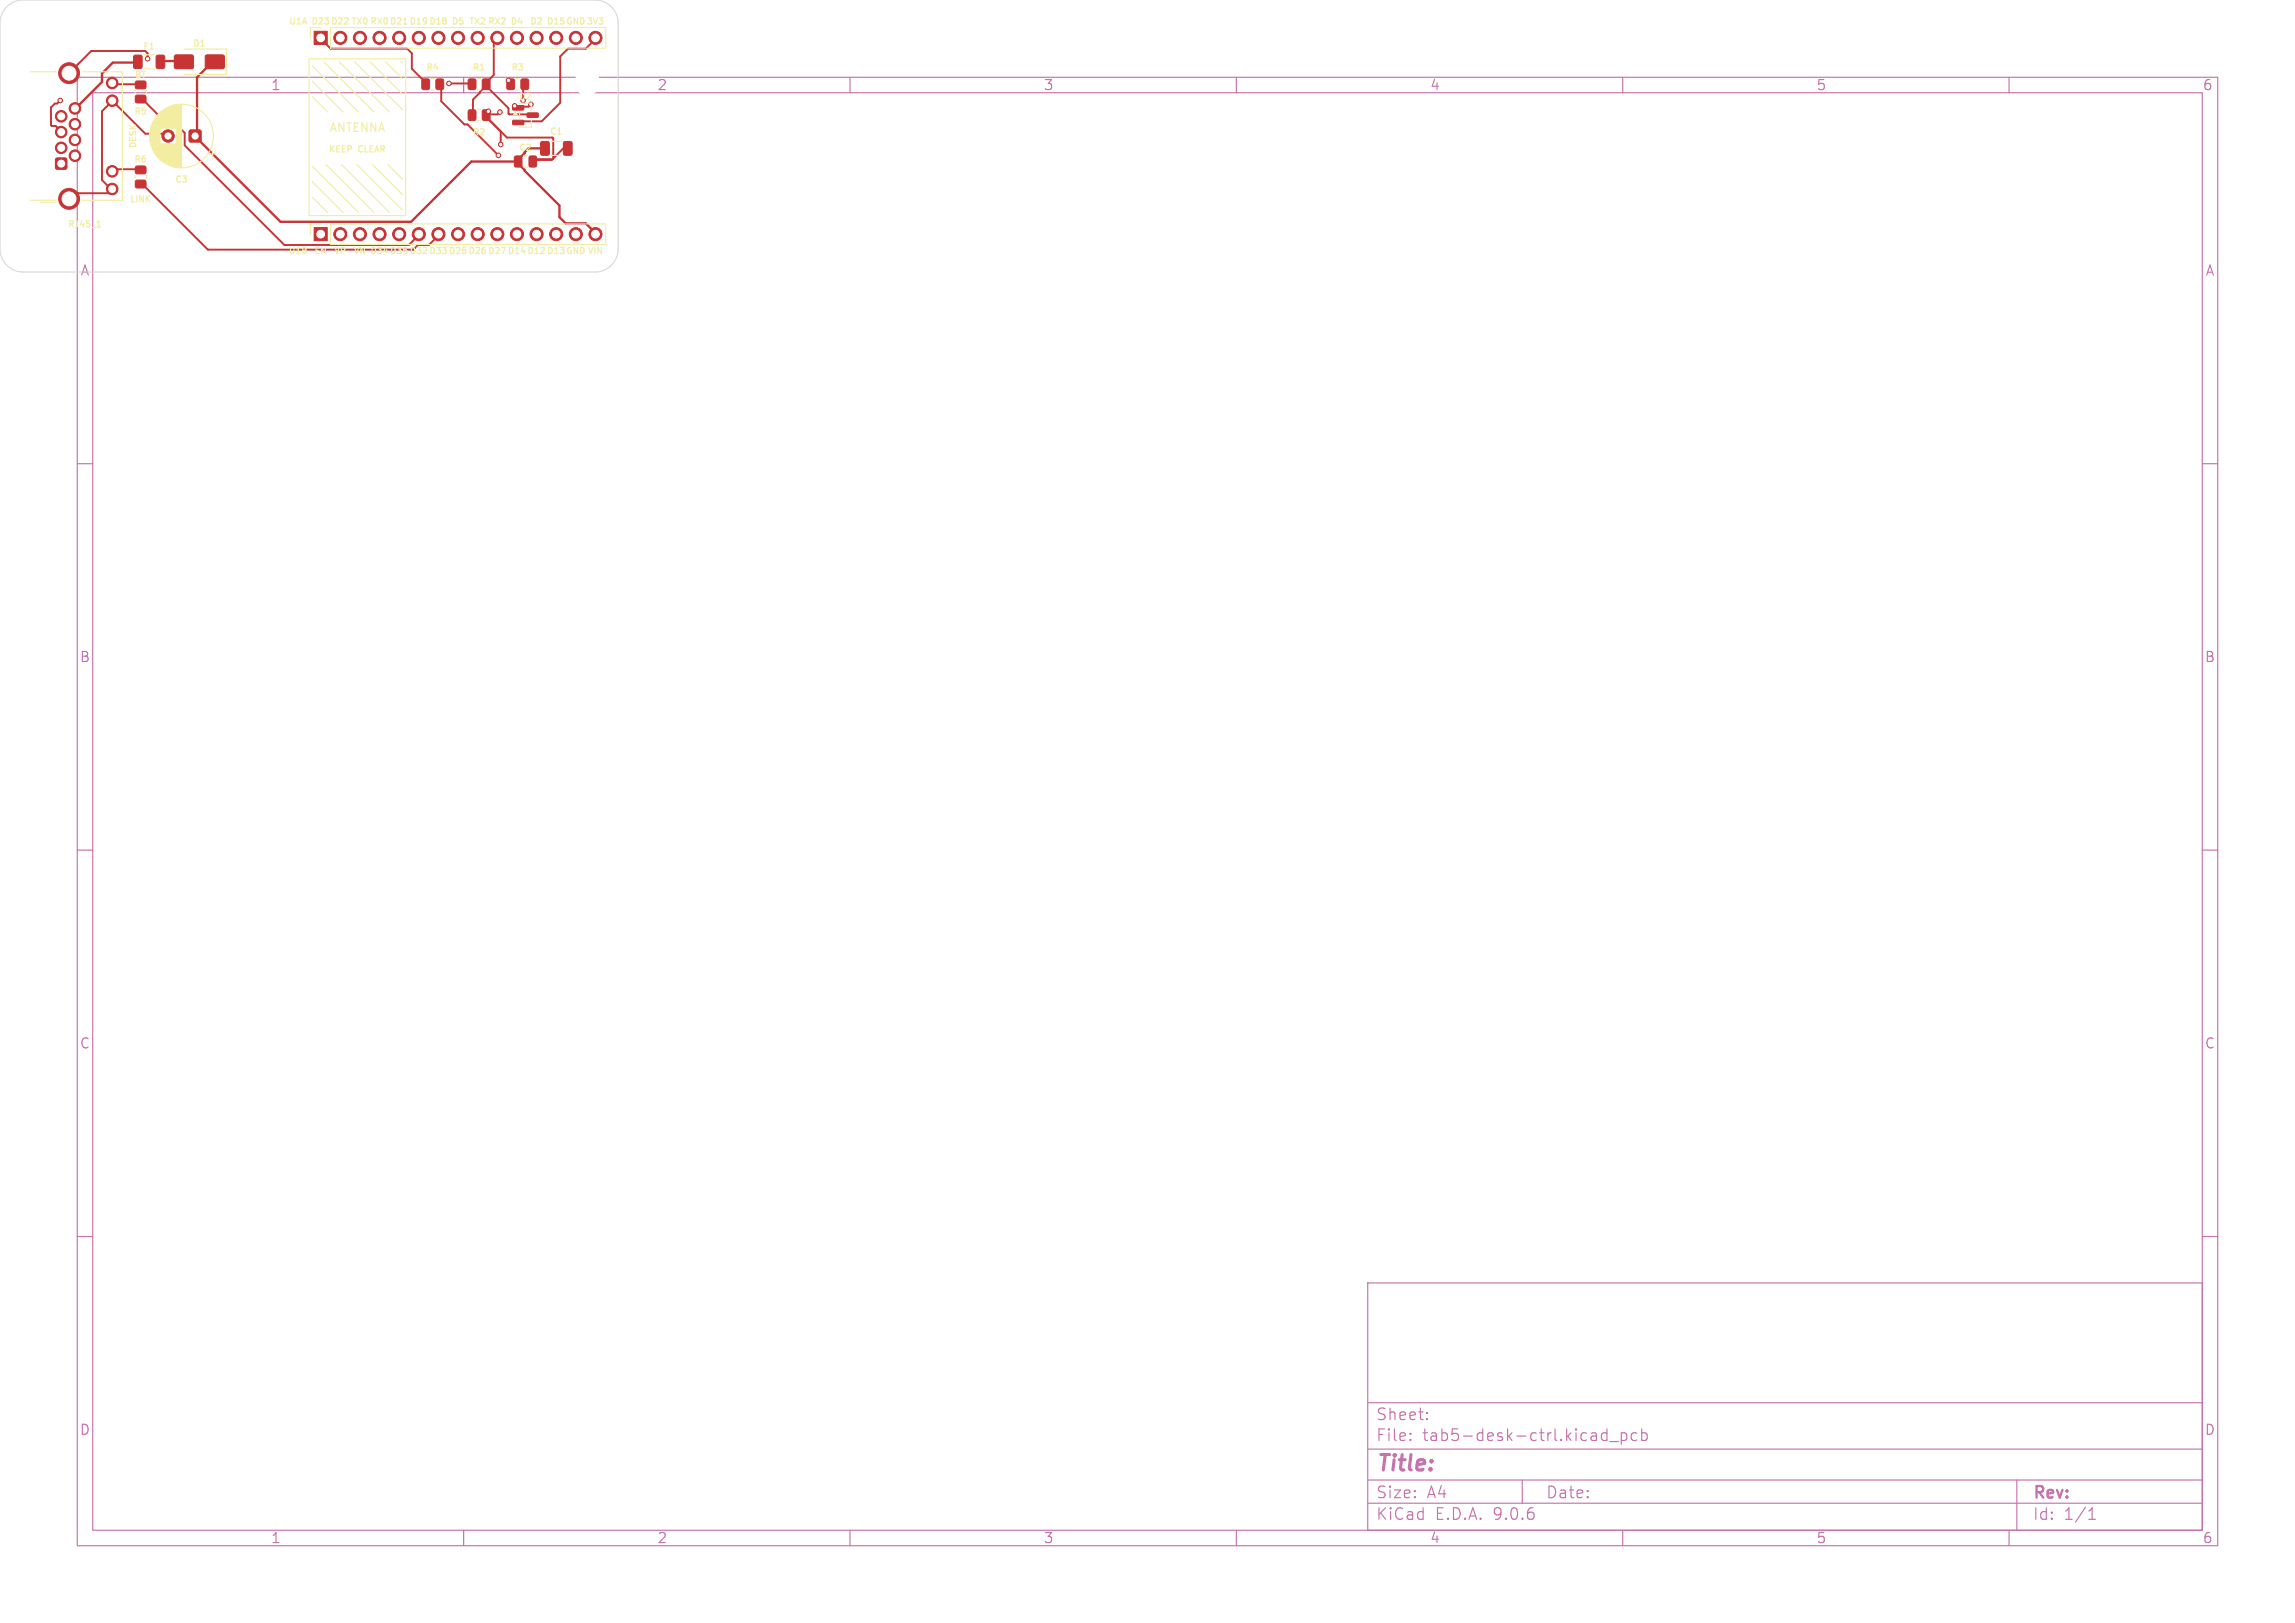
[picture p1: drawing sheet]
<svg xmlns="http://www.w3.org/2000/svg" width="297mm" height="210mm" viewBox="0 0 297 210" stroke-linecap="round" stroke-linejoin="round" font-family="sans-serif">
<defs><g id="words">
<text font-size="2.8" fill="#c872ab" x="178" y="190.9">Title:</text>
<g font-size="2.1" fill="#c872ab">
<text x="178" y="184">Sheet:</text>
<text x="178" y="186.7">File:</text>
<text x="184.1" y="186.7">tab5-desk-ctrl.kicad_pcb</text>
<text x="178" y="196.9">KiCad</text>
<text x="178" y="194.1">Size:</text>
<text x="184.7" y="194.1">A4</text>
<text x="185.7" y="196.9">E.D.A.</text>
<text x="193.3" y="196.9">9.0.6</text>
<text x="200" y="194.1">Date:</text>
<text x="263" y="194.3">Rev:</text>
<text x="263" y="196.9">Id:</text>
<text x="267.1" y="196.9">1/1</text>
</g>
<g font-size="1.8" fill="#c872ab">
<text x="35" y="11.9">1</text>
<text x="85" y="11.9">2</text>
<text x="135" y="11.9">3</text>
<text x="185" y="11.9">4</text>
<text x="235" y="11.9">5</text>
<text x="285" y="11.9">6</text>
<text x="10.3" y="35.9">A</text>
<text x="285.4" y="35.9">A</text>
<text x="10.3" y="85.9">B</text>
<text x="285.3" y="85.9">B</text>
<text x="10.3" y="135.9">C</text>
<text x="285.3" y="135.9">C</text>
<text x="10.3" y="185.9">D</text>
<text x="285.3" y="185.9">D</text>
<text x="35" y="199.9">1</text>
<text x="85" y="199.9">2</text>
<text x="135" y="199.9">3</text>
<text x="185" y="199.9">4</text>
<text x="235" y="199.9">5</text>
<text x="285" y="199.9">6</text>
</g>
<text font-size="1.5" fill="#f2eda1" x="42.5" y="17.3">ANTENNA</text>
<g font-size="1.1" fill="#f2eda1">
<text x="37.3" y="3.4">U1A D23 D22 TX0 RX0 D21 D19 D18</text>
<text x="58.4" y="3.4">D5</text>
<text x="60.6" y="3.4">TX2 RX2 D4</text>
<text x="68.5" y="3.4">D2 D15 GND3V3</text>
<text x="17.4" y="10.3">BT</text>
<text x="18.4" y="6.6">F1</text>
<text x="24.9" y="6.2">D1</text>
<text x="55.1" y="9.3">R4</text>
<text x="61.1" y="9.3">R1</text>
<text x="66.1" y="9.3">R3</text>
<text x="17.3" y="15">R5</text>
<text x="61.1" y="17.7">R2</text>
<text x="71.1" y="17.6">C1</text>
<text x="17.3" y="21.2">R6</text>
<text x="17.8" y="19.3" transform="rotate(-90 17.8 19.3)">DESK</text>
<text x="22.6" y="23.8">C3</text>
<text x="42.4" y="19.9">KEEP</text>
<text x="46.4" y="19.9">CLEAR</text>
<text x="67.1" y="19.7">C2</text>
<text x="8.7" y="29.6">RJ45_1</text>
<text x="16.7" y="26.4">LINK</text>
<text x="37.3" y="33.1">U1B</text>
<text x="40.6" y="33.1">EN</text>
<text x="43.2" y="33.1">VP</text>
<text x="45.7" y="33.1">VN D34 D35 D32 D33 D25 D26 D27 D14 D12 D13 GND VIN</text>
</g>
<text font-size="1.1" fill="#fff" x="67.1" y="13.1">D2</text>
</g></defs>
<g fill="none" stroke="#c872ab" stroke-width=".15">
<path d="M10 10h277v190h-277zM12 12h273v186h-273zM60 10v2M110 10v2M160 10v2M210 10v2M260 10v2M10 60h2M285 60h2M10 110h2M285 110h2M10 160h2"/>
<path d="M177 166h108v32h-108zM285 160h2M60 198v2M110 198v2M160 198v2M177 194.5h108M177 191.5h108M177 187.5h108M177 181.5h108M182.5 186.3h.1l-.1 .1M182.5 186.3v.1M182.5 185.5v.1"/>
<path d="M182.5 185.5h.1l-.1 .1M184.7 183.6v.1M184.7 183.6h-.1l.1 .1M184.7 182.8v.1M184.7 182.8h-.1l.1 .1M197 191.5v3M207.3 186.3l.2 .1 .5-.1M208 184.9v1.5M208 185.5l-.5-.1-.2 .1M208.3 186.5h1.2M209.8 185.5l.4-.1 .3 .3v.4l-.1 .2-.2 .1-.4-.1M209.8 185.4v1.5"/>
<path d="M210 198v2M211.8 185.5l-.4-.1-.3 .3v.4l.1 .2 .2 .1 .4-.1M212.5 185.5l.4-.1 .3 .3v.4l-.2 .2-.1 .1-.4-.1M212.5 184.9v1.5M260 198v2M261 191.5v6.5M270.3 196.6h.9M270.3 195.5l.4-.4v1.5"/>
</g>
<g fill="#c83434" stroke="#c83434" stroke-width=".13">
<path d="M17.3 7.2l.9-.1 .2 .2v1.3l-.2 .3h-.7l-.2-.2v-1.3z"/>
<path d="M20.3 7.2l.8-.1 .2 .2v1.3l-.1 .3h-.8l-.2-.2v-1.3z"/>
<path d="M40.6 29.5h1.7v1.7h-1.7z"/>
<path d="M24.5 16.9l.2-.1 1.3 .1v.2v1.2l-.2 .1-1.3-.1-.1-.1z"/>
<path d="M66.4 13.7h1.3l.1 .1v.4l-.2 .1-1.2-.1-.1-.1z"/>
<path d="M66.4 15.6h1.3l.1 .1v.4l-.2 .1-1.2-.1-.1-.1z"/>
<path d="M68.2 14.6h1.4l.1 .2v.3l-.2 .1h-1.2l-.1-.1z"/>
<path d="M26.6 7.2l.2-.1h2l.2 .1v.2v1.4l-.2 .1h-2l-.2-.1-.1-.1z"/>
<path d="M22.6 7.2l.2-.1h2l.2 .1 .1 .2-.1 1.4-.2 .1h-2l-.2-.1v-.1z"/>
<path d="M60.6 10.3l.7-.1 .3 .2v1l-.2 .2h-.6l-.2-.2v-.9z"/>
<path d="M62.5 10.3l.7-.1 .2 .2v1l-.1 .2h-.7l-.2-.2v-.9z"/>
<path d="M60.6 14.3l.7-.1 .3 .2v1l-.2 .2h-.6l-.2-.2v-.9z"/>
<path d="M62.5 14.3l.7-.1 .2 .2v1l-.1 .2h-.7l-.2-.2v-.9z"/>
<path d="M70 18.4l.8-.1 .3 .2v1.4l-.2 .2h-.7l-.2-.2-.1-1.3z"/>
<path d="M73 18.4l.8-.1 .2 .2v1.4l-.1 .2h-.8l-.2-.2v-1.3z"/>
<path d="M54.6 10.3l.7-.1 .3 .2v1l-.2 .2h-.6l-.2-.2v-.9z"/>
<path d="M56.5 10.3l.7-.1 .2 .2v1l-.1 .2h-.6l-.3-.2v-.9z"/>
<path d="M40.6 4.1h1.7v1.7h-1.7z"/>
<path d="M66.6 20.2h.7l.2 .1v1.1l-.1 .2h-.6l-.2-.1-.1-1.1z"/>
<path d="M68.5 20.2h.7l.2 .1v1.1l-.1 .2h-.6l-.2-.1-.1-1.1z"/>
<path d="M17.6 12.4l.1-.1h1l.2 .3v.6l-.3 .1h-.9l-.2-.2z"/>
<path d="M17.6 10.5h.1h1l.2 .2v.6l-.3 .2h-.9l-.2-.2z"/>
<path d="M7.2 20.5l.2-.1 1.2 .1 .1 .2-.1 1.1-.2 .1-1.2-.1v-.1z"/>
<path d="M17.6 23.4l.1-.1h1l.2 .3v.6l-.3 .1h-.9l-.2-.2z"/>
<path d="M17.6 21.5h.1h1l.2 .2v.6l-.3 .2h-.9l-.2-.2z"/>
<path d="M65.6 10.3l.7-.1 .3 .2v1l-.2 .2h-.6l-.2-.2v-.9z"/>
<path d="M67.5 10.3l.7-.1 .2 .2v1l-.1 .2h-.7l-.2-.2v-.9z"/>
<circle cx="44" cy="30.3" r=".85"/>
<circle cx="46.6" cy="30.3" r=".85"/>
<circle cx="49.1" cy="30.3" r=".85"/>
<circle cx="51.7" cy="30.3" r=".85"/>
<circle cx="54.2" cy="30.3" r=".85"/>
<circle cx="56.7" cy="30.3" r=".85"/>
<circle cx="59.3" cy="30.3" r=".85"/>
<circle cx="61.8" cy="30.3" r=".85"/>
<circle cx="64.4" cy="30.3" r=".85"/>
<circle cx="66.9" cy="30.3" r=".85"/>
<circle cx="69.4" cy="30.3" r=".85"/>
<circle cx="72" cy="30.3" r=".85"/>
<circle cx="74.5" cy="30.3" r=".85"/>
<circle cx="77.1" cy="30.3" r=".85"/>
<circle cx="21.7" cy="17.6" r=".8"/>
<circle cx="44" cy="4.9" r=".85"/>
<circle cx="46.6" cy="4.9" r=".85"/>
<circle cx="49.1" cy="4.9" r=".85"/>
<circle cx="51.7" cy="4.9" r=".85"/>
<circle cx="54.2" cy="4.9" r=".85"/>
<circle cx="56.7" cy="4.9" r=".85"/>
<circle cx="59.3" cy="4.9" r=".85"/>
<circle cx="61.8" cy="4.9" r=".85"/>
<circle cx="64.4" cy="4.9" r=".85"/>
<circle cx="66.9" cy="4.9" r=".85"/>
<circle cx="69.4" cy="4.9" r=".85"/>
<circle cx="72" cy="4.9" r=".85"/>
<circle cx="74.5" cy="4.9" r=".85"/>
<circle cx="77.1" cy="4.9" r=".85"/>
<circle cx="9.7" cy="20.1" r=".75"/>
<circle cx="7.9" cy="19.1" r=".75"/>
<circle cx="9.7" cy="18.1" r=".75"/>
<circle cx="7.9" cy="17.1" r=".75"/>
<circle cx="9.7" cy="16.1" r=".75"/>
<circle cx="7.9" cy="15" r=".75"/>
<circle cx="9.7" cy="14" r=".75"/>
<circle cx="14.5" cy="24.5" r=".75"/>
<circle cx="14.5" cy="22.2" r=".75"/>
<circle cx="14.5" cy="13" r=".75"/>
<circle cx="14.5" cy="10.7" r=".75"/>
<circle cx="8.9" cy="25.7" r="1.35"/>
<circle cx="8.9" cy="9.5" r="1.35"/>
<circle cx="63.2" cy="14.4" r=".3"/>
<circle cx="19.1" cy="7.6" r=".3"/>
<circle cx="64.8" cy="18.7" r=".3"/>
<circle cx="66.6" cy="13.7" r=".3"/>
<circle cx="68.7" cy="13.5" r=".3"/>
<circle cx="64.7" cy="14.5" r=".3"/>
<circle cx="7.8" cy="13" r=".3"/>
<circle cx="58.1" cy="10.8" r=".3"/>
<circle cx="65.8" cy="10.4" r=".3"/>
<circle cx="64.5" cy="20.1" r=".3"/>
</g>
<g fill="none" stroke="#c83434" stroke-width=".25">
<path d="M7.8 13l-.4 .4h-.3l-.5 .5v2.3l.1 .1h.5l.7 .8M14.5 10.7l.6 .2h2.6l.5 .1M18.2 12.8l.5 .3 3.2 3.2h1.1l.9 .9v1.6l12.9 12.9h16.1l1.3-1.4M18.8 6.6h-7l-2.9 2.9M19.1 6.9v.7M21.7 17.6l-.6-.3h-2.3l-4.3-4.3-1.3 1.4v8.9l.8 .8 .5 .4-.5 .5h-3.9l-1.2 .7M41.5 4.9l1.3 1.4h9.9l.6 .6v2l1.5 1.5 .3 .5M56.9 10.9l.2 .5v1.7l3 3h.4l4 4M58.1 10.8h2.7l.3 .1M62.9 14.9l.3 .5 2.4 2.4h5.9M62.9 10.9l.3 .5 2.6 2.6v.7l.1 .1h2.5l.5 .1M62.9 10.9l-.8 1.1-.9 .9v1.5l-.1 .5"/>
<path d="M63.2 14.4l-.3 .5M64.4 4.9l-.5 .7v4.1l-.7 .7-.3 .5M64.7 14.5l-.3 .3h-1.2l-.3 .1M64.8 17v1.7M65.8 10.4l.3 .5M67.9 10.9l-.2 .5v1.6M68.7 13.5l-.3 .3h-.8l-.5 .2-.5-.3M71.6 17.9v2.6M73.5 19.2h-.6l-1.5 1.5h-2.2l-.2 .2 .2-.3h2.3M77.1 4.9l-1.3 1.4h-2.3l-1 1v6l-2.4 2.4h-2.4l-.1 .1-.5 .1M18.2 23.8l.5 .3 8.2 8.2h26.6l.6-.6h1.4l.8-.8 .4-.6M18.2 22l-.5-.1h-2.6l-.6 .3"/>
</g>
<path d="M17.8 8l-.3 .1h-2.9l-1.4 1.4v1.1l-3.5 3.4M20.8 8l.3-.1 2.7 .1M27.8 8l-1 .7-1.3 1.3v7l-.2 .6 11 11.1h16.9l7.8-7.8h6.1M67.9 19.8l-.6 .6-.2 .5M68.4 19.2h2.1M67.1 20.9l.2 .5 .6 .6v.1l4.5 4.5v1.5l.8 .8h2.6l1.3 1.4" fill="none" stroke="#c83434" stroke-width=".3"/>
<path d="M.9 .9a3 3 0 0 1 2.1-.9h74a3 3 0 0 1 3 3v29.2a3 3 0 0 1-3 3h-74a3 3 0 0 1-3-3v-29.2a3 3 0 0 1 .9-2.1z" fill="none" stroke="#d0d2cd" stroke-width=".13"/>
<g fill="none" stroke="#f2eda1" stroke-width=".15">
<path d="M3.9 9.3h3.4M10.6 9.3h5.2v16.6h-5.2M17.5 11.7v.4M18.6 7.1h1.4M18.6 8.9h1.4M18.9 11.7v.4M19.4 17.1v1M19.5 16.8v1.6M19.5 16.7v1.8M19.5 16.5v2.2M19.6 16.4v2.4M19.6 16.3v2.6"/>
<path d="M19.7 16.1v3M19.7 16v3.2M19.8 15.9v3.4M19.8 15.8v3.6M19.9 15.7v3.8M19.9 15.6v4M20 15.5v4.2M20 15.4v4.4M20.1 15.4v4.4M20.1 15.3v4.6M20.2 15.2v4.8M20.2 15.1v5"/>
<path d="M20.3 15.1v5M20.3 15v5.2M20.4 14.9v5.4M20.5 14.9v5.4M20.5 14.8v5.6M20.6 14.7v5.8M20.7 14.7v5.8M20.7 14.6v6M20.7 14.6v2M20.7 18.6v2M20.8 14.5v2.1M20.8 18.6v2.1"/>
<path d="M20.9 14.5v2.1M20.9 18.6v2.1M20.9 14.4v2.2M20.9 18.6v2.2M21 14.4v2.2M21 18.6v2.2M21 18.6v2.3M21.1 14.3v2.3M21.1 18.6v2.3M21.2 14.2v2.4M21.2 18.6v2.4M21.3 14.2v2.4"/>
<path d="M21.3 18.6v2.4M21.3 14.1v2.5M21.3 18.6v2.5M21.4 14.1v2.5M21.4 18.6v2.5M21.5 14.1v2.5M21.5 18.6v2.5M21.5 14v2.6M21.5 18.6v2.6M21.6 14v2.6M21.6 18.6v2.6M21.7 14v2.6"/>
<path d="M21.7 18.6v2.6M21.7 13.9v2.7M21.7 18.6v2.7M21.8 13.9v2.7M21.8 18.6v2.7M21.9 13.9v2.7M21.9 18.6v2.7M21.9 13.8v2.8M21.9 18.6v2.8M22 13.8v2.8M22 18.6v2.8M22.1 13.8v2.8"/>
<path d="M22.1 18.6v2.8M22.2 13.7v2.9M22.2 18.6v2.9M22.3 13.7v2.9M22.3 18.6v2.9M22.4 13.7v2.9M22.4 18.6v2.9M22.5 13.7v2.9M22.5 18.6v2.9M22.5 13.6v3M22.5 18.6v3M22.6 13.6v3"/>
<path d="M22.6 18.6v3M22.7 13.6v3M22.7 18.6v3M22.8 13.6v3M22.8 18.6v3M22.8 13.6v8M22.9 13.6v8M23 13.6v8M23 13.5v8.2M23.1 13.5v8.2M23.2 13.5v8.2M23.3 13.5v8.2"/>
<path d="M23.4 13.5v8.2M23.5 13.5v8.2M23.8 6.4h5.5v3.3h-5.5M27.1 19.9h.8M27.5 19.5v.8M40 7.6h12.5v20.3h-12.5zM40.2 3.6v1.3M40.4 12.5l2 2M40.4 10.5l4 4M40.4 8.5l6 6M41.9 8l6.5 6.5M42.8 3.6h35.6v2.6h-35.6z"/>
<path d="M43.9 8l6.5 6.5M45.9 8l6.2 6.2M47.9 8l4.2 4.2M49.9 8l2.2 2.2M51.9 8l.2 .2M55.8 10.2h.4M55.8 11.6h.4M61.8 10.2h.4M61.8 11.6h.4M61.8 14.2h.4M61.8 15.6h.4M66.8 10.2h.4"/>
<path d="M66.8 11.6h.4M67.2 14.5v.8M68.8 15.5v1l-1.6-.1M68.8 13.3v1M71.3 18.3h1.4M3.9 25.9h3.4M5.2 26.2h2.1M12.5 29.4h.5M12.7 28.7l.1-.1v.8M17.5 22.7v.4M18.9 22.7v.4M40.4 23.5l4 4"/>
<path d="M40.4 21.5l6 6M40.4 25.5l2 2M41.5 29h-1.3v1.3M42.2 21.3l6.2 6.2M42.8 29h35.6v2.6h-35.6zM44.2 21.3l6.2 6.2M46.2 21.3l5.9 5.9M48.2 21.3l3.9 3.9M50.2 21.3l1.9 1.9M67.7 20.2h.6M67.7 21.6h.6M71.3 20.1h1.4"/>
<circle cx="23.5" cy="17.6" r="4.1"/>
</g>
<path d="M66.7 14.5l.2 .4h-.4z" fill="#f2eda1" stroke="#f2eda1" stroke-width=".15"/>
<g fill="#fff" stroke="#fff" stroke-width=".13">
<circle cx="63.2" cy="14.4" r=".15"/>
<circle cx="19.1" cy="7.6" r=".15"/>
<circle cx="64.8" cy="18.7" r=".15"/>
<circle cx="66.6" cy="13.7" r=".15"/>
<circle cx="68.7" cy="13.5" r=".15"/>
<circle cx="64.7" cy="14.5" r=".15"/>
<circle cx="7.8" cy="13" r=".15"/>
<circle cx="58.1" cy="10.8" r=".15"/>
<circle cx="65.8" cy="10.4" r=".15"/>
<circle cx="64.5" cy="20.1" r=".15"/>
<circle cx="41.5" cy="30.3" r=".5"/>
<circle cx="44" cy="30.3" r=".5"/>
<circle cx="46.6" cy="30.3" r=".5"/>
<circle cx="49.1" cy="30.3" r=".5"/>
<circle cx="51.7" cy="30.3" r=".5"/>
<circle cx="54.2" cy="30.3" r=".5"/>
<circle cx="56.7" cy="30.3" r=".5"/>
<circle cx="59.3" cy="30.3" r=".5"/>
<circle cx="61.8" cy="30.3" r=".5"/>
<circle cx="64.4" cy="30.3" r=".5"/>
<circle cx="66.9" cy="30.3" r=".5"/>
<circle cx="69.4" cy="30.3" r=".5"/>
<circle cx="72" cy="30.3" r=".5"/>
<circle cx="74.5" cy="30.3" r=".5"/>
<circle cx="77.1" cy="30.3" r=".5"/>
<circle cx="25.2" cy="17.6" r=".4"/>
<circle cx="21.7" cy="17.6" r=".4"/>
<circle cx="41.5" cy="4.9" r=".5"/>
<circle cx="44" cy="4.9" r=".5"/>
<circle cx="46.6" cy="4.9" r=".5"/>
<circle cx="49.1" cy="4.9" r=".5"/>
<circle cx="51.7" cy="4.9" r=".5"/>
<circle cx="54.2" cy="4.9" r=".5"/>
<circle cx="56.7" cy="4.9" r=".5"/>
<circle cx="59.3" cy="4.9" r=".5"/>
<circle cx="61.8" cy="4.9" r=".5"/>
<circle cx="64.4" cy="4.9" r=".5"/>
<circle cx="66.9" cy="4.9" r=".5"/>
<circle cx="69.4" cy="4.9" r=".5"/>
<circle cx="72" cy="4.9" r=".5"/>
<circle cx="74.5" cy="4.9" r=".5"/>
<circle cx="77.1" cy="4.9" r=".5"/>
<circle cx="76" cy="24.7" r="1.6"/>
<circle cx="5.4" cy="24" r="1.62"/>
<circle cx="5.4" cy="11.3" r="1.62"/>
<circle cx="7.9" cy="21.2" r=".45"/>
<circle cx="9.7" cy="20.1" r=".45"/>
<circle cx="7.9" cy="19.1" r=".45"/>
<circle cx="9.7" cy="18.1" r=".45"/>
<circle cx="7.9" cy="17.1" r=".45"/>
<circle cx="9.7" cy="16.1" r=".45"/>
<circle cx="7.9" cy="15.1" r=".45"/>
<circle cx="9.7" cy="14" r=".45"/>
<circle cx="14.5" cy="24.5" r=".45"/>
<circle cx="14.5" cy="22.2" r=".45"/>
<circle cx="14.5" cy="13" r=".45"/>
<circle cx="14.5" cy="10.7" r=".45"/>
<circle cx="8.9" cy="25.7" r=".9"/>
<circle cx="8.9" cy="9.5" r=".9"/>
<circle cx="76" cy="10.7" r="1.6"/>
<circle cx="4.2" cy="3.2" r="1.6"/>
<circle cx="4.2" cy="32" r="1.6"/>
</g>
<use href="#words"/>
</svg>
